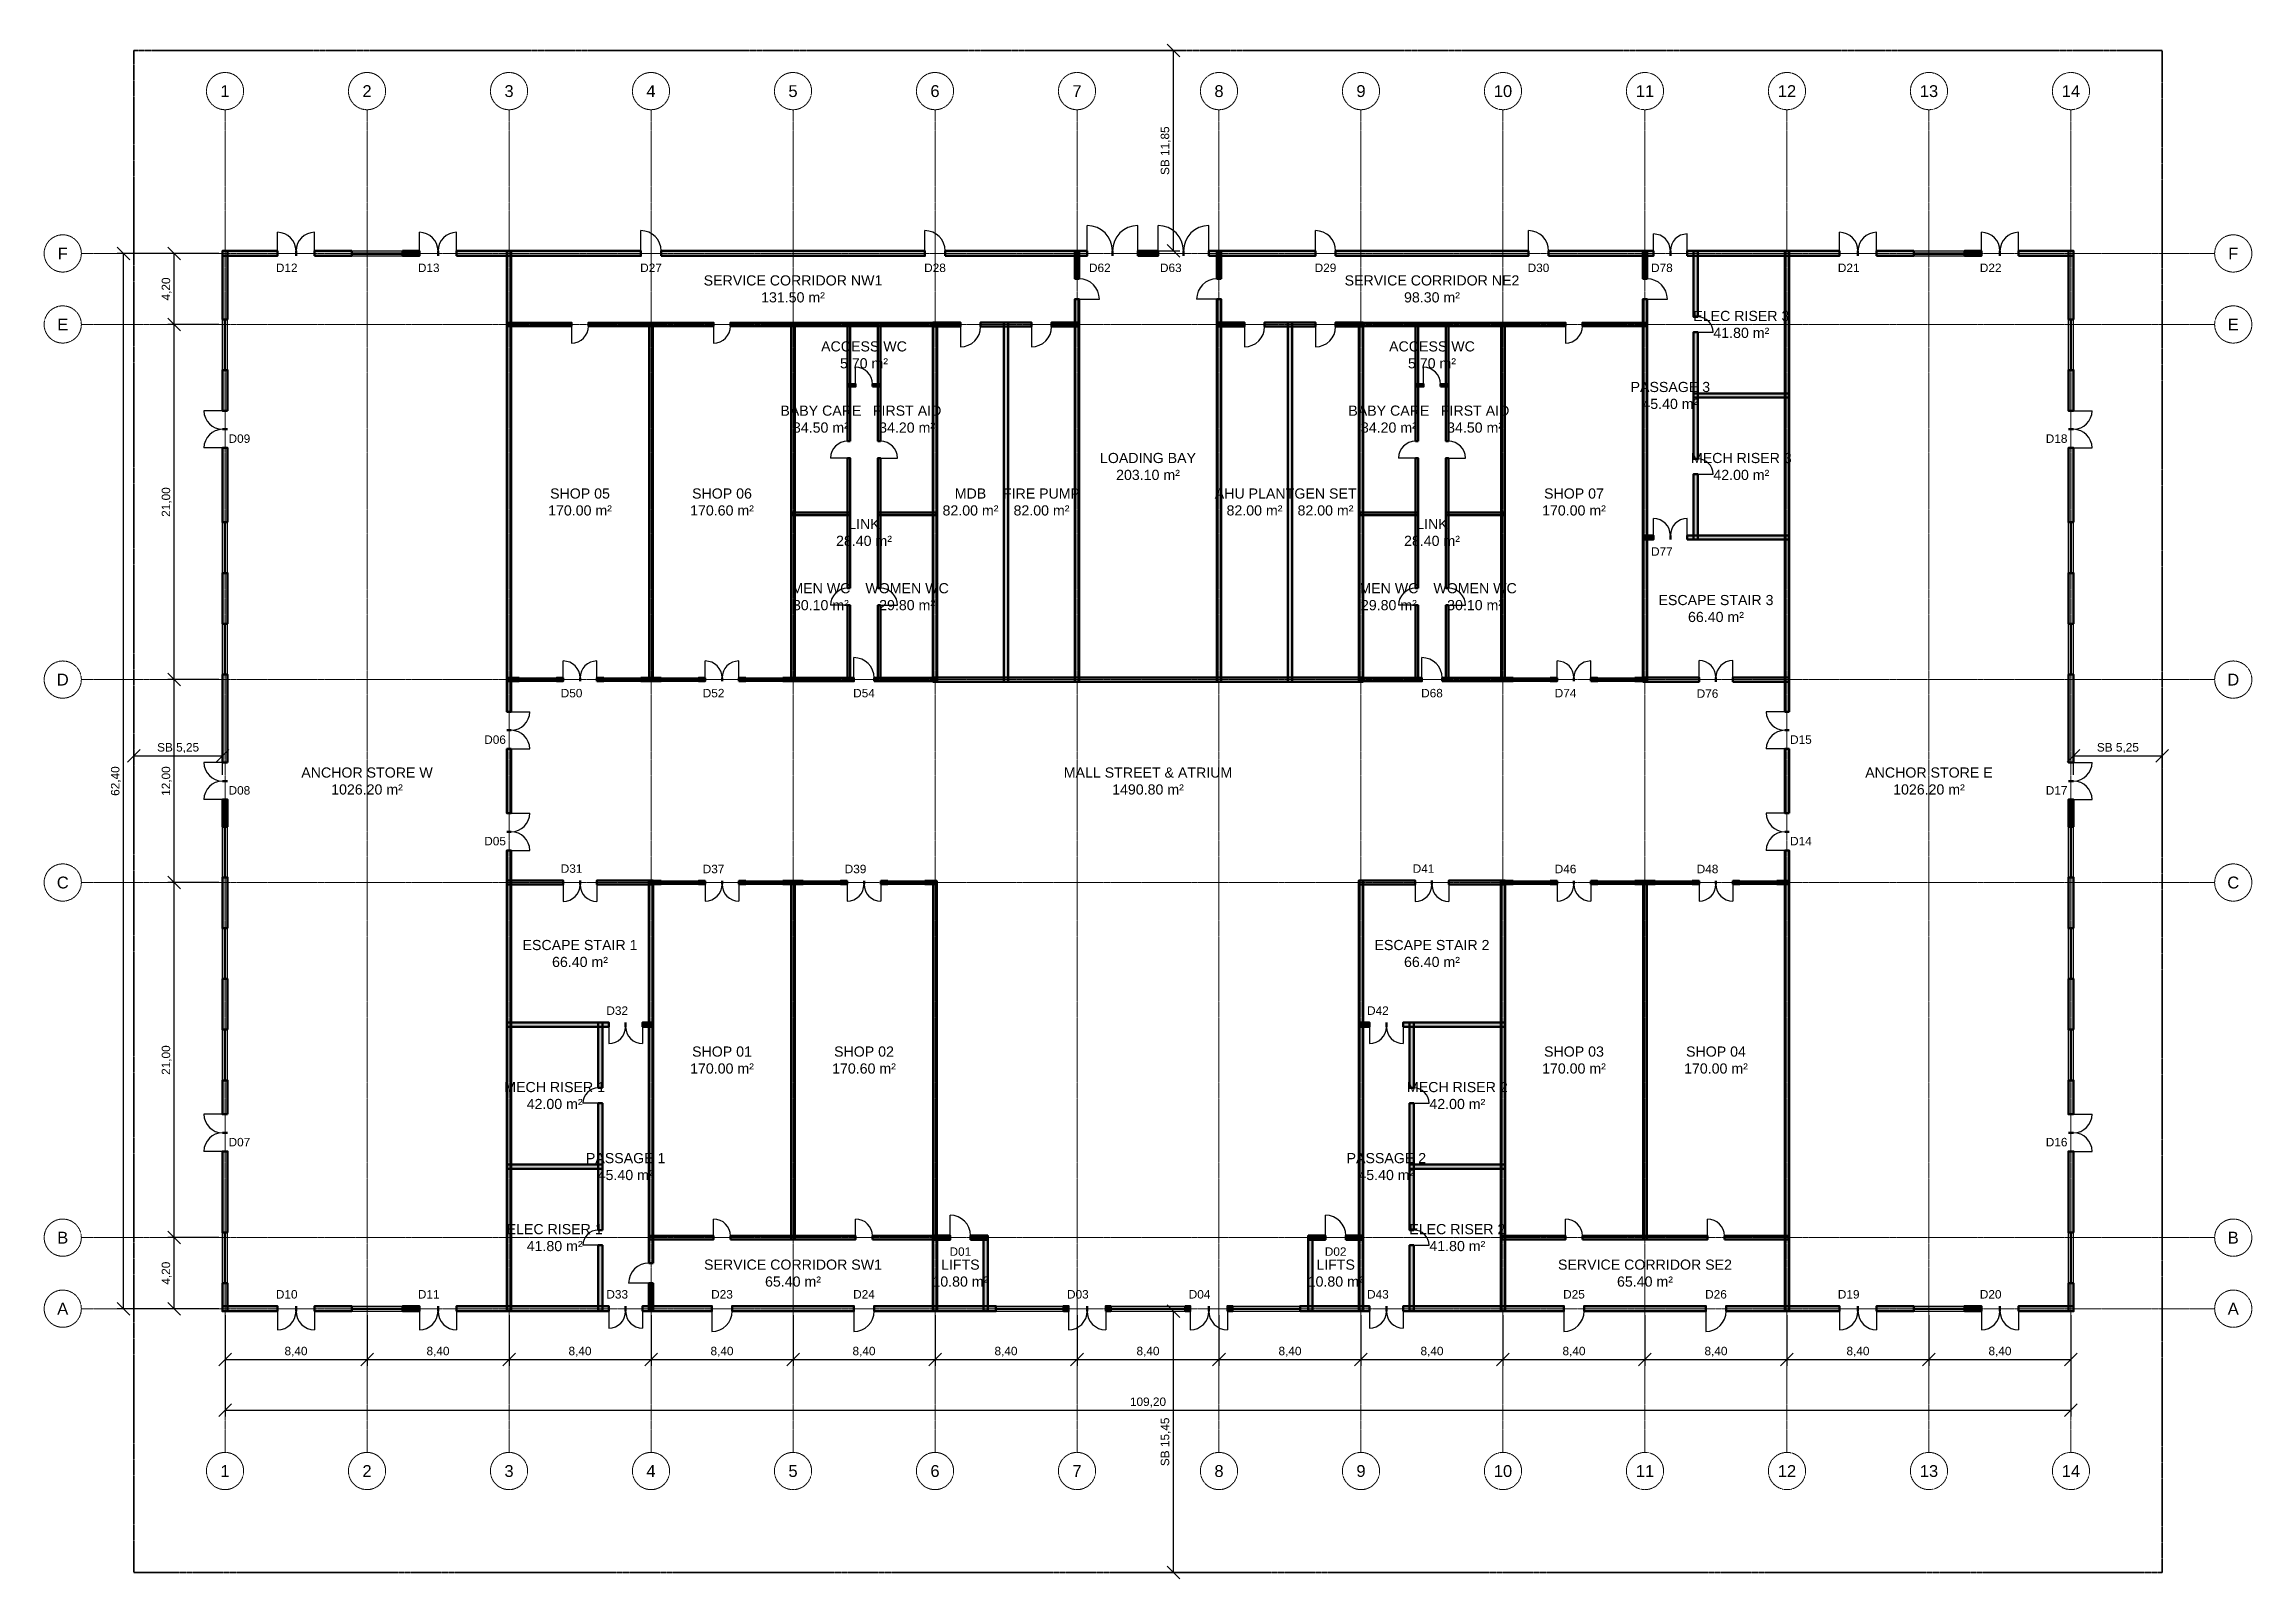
# Model space of a CAD drawing. Header units: millimetres. Extents: x -5300 to 125300, y -375 to 90375.
import ezdxf
from ezdxf.enums import TextEntityAlignment as Align

# ---------------------------------------------------------------- set-up
doc = ezdxf.new("R2010")
doc.units = ezdxf.units.MM
doc.linetypes.add('CENTER', pattern=[5.08, 3.175, -0.635, 0.635, -0.635])
doc.linetypes.add('PHANTOM', pattern=[6.35, 3.175, -0.635, 0.635, -0.635, 0.635, -0.635])
for name, color, linetype, lineweight in [('AMBIENTE', 2, 'Continuous', 18), ('COTA', 1, 'Continuous', 18), ('EIXO', 1, 'CENTER', 13), ('ESQUADRIA-TAG', 2, 'Continuous', 18), ('HACHURA', 8, 'Continuous', 9), ('JANELA', 5, 'Continuous', 25), ('LIMITE-LOTE', 1, 'PHANTOM', 35), ('PAREDE', 7, 'Continuous', 50), ('PORTA', 3, 'Continuous', 25)]:
    doc.layers.add(name, color=color, linetype=linetype, lineweight=lineweight)
doc.styles.add('BR-ARIAL', font='arial.ttf')
doc.dimstyles.new('BR-100-M', dxfattribs={"dimscale": 250, "dimtxt": 2, "dimasz": 1.5, "dimexe": 1.5, "dimexo": 1.5, "dimgap": 0.8, "dimtad": 1, "dimlfac": 0.001, "dimzin": 0, "dimtxsty": 'BR-ARIAL', "dimtsz": 1.5, "dimcen": 2.5, "dimclrd": 256, "dimclre": 256, "dimclrt": 256, "dimazin": 3, "dimtfac": 1, "dimtmove": 0, "dimatfit": 3})

msp = doc.modelspace()

# ---------------------------------------------------------------- texts
at = {"layer": 'AMBIENTE', "char_height": 600, "attachment_point": 5, "style": 'BR-ARIAL'}
for s, insert in [('SERVICE CORRIDOR NW1\\P131.50 m²', (39000, 75900)), ('SERVICE CORRIDOR NE2\\P98.30 m²', (76800, 75900)), ('ELEC RISER 3\\P41.80 m²', (95100, 73800)), ('ACCESS WC\\P5.70 m²', (43200, 72000)), ('ACCESS WC\\P5.70 m²', (76800, 72000)), ('PASSAGE 3\\P45.40 m²', (90900, 69600)), ('BABY CARE\\P34.50 m²', (40650, 68200)), ('FIRST AID\\P34.20 m²', (45750, 68200)), ('BABY CARE\\P34.20 m²', (74250, 68200)), ('FIRST AID\\P34.50 m²', (79350, 68200)), ('LOADING BAY\\P203.10 m²', (60000, 65400)), ('MECH RISER 3\\P42.00 m²', (95100, 65400)), ('SHOP 05\\P170.00 m²', (26400, 63300)), ('SHOP 06\\P170.60 m²', (34800, 63300)), ('MDB\\P82.00 m²', (49500, 63300)), ('FIRE PUMP\\P82.00 m²', (53700, 63300)), ('AHU PLANT\\P82.00 m²', (66300, 63300)), ('GEN SET\\P82.00 m²', (70500, 63300)), ('SHOP 07\\P170.00 m²', (85200, 63300)), ('LINK\\P28.40 m²', (43200, 61500)), ('LINK\\P28.40 m²', (76800, 61500)), ('MEN WC\\P30.10 m²', (40650, 57700)), ('WOMEN WC\\P29.80 m²', (45750, 57700)), ('MEN WC\\P29.80 m²', (74250, 57700)), ('WOMEN WC\\P30.10 m²', (79350, 57700)), ('ESCAPE STAIR 3\\P66.40 m²', (93600, 57000)), ('ANCHOR STORE W\\P1026.20 m²', (13800, 46800)), ('MALL STREET & ATRIUM\\P1490.80 m²', (60000, 46800)), ('ANCHOR STORE E\\P1026.20 m²', (106200, 46800)), ('ESCAPE STAIR 1\\P66.40 m²', (26400, 36600)), ('ESCAPE STAIR 2\\P66.40 m²', (76800, 36600)), ('SHOP 01\\P170.00 m²', (34800, 30300)), ('SHOP 02\\P170.60 m²', (43200, 30300)), ('SHOP 03\\P170.00 m²', (85200, 30300)), ('SHOP 04\\P170.00 m²', (93600, 30300)), ('MECH RISER 1\\P42.00 m²', (24900, 28200)), ('MECH RISER 2\\P42.00 m²', (78300, 28200)), ('PASSAGE 1\\P45.40 m²', (29100, 24000)), ('PASSAGE 2\\P45.40 m²', (74100, 24000)), ('ELEC RISER 1\\P41.80 m²', (24900, 19800)), ('ELEC RISER 2\\P41.80 m²', (78300, 19800)), ('SERVICE CORRIDOR SW1\\P65.40 m²', (39000, 17700)), ('LIFTS\\P10.80 m²', (48900, 17700)), ('LIFTS\\P10.80 m²', (71100, 17700)), ('SERVICE CORRIDOR SE2\\P65.40 m²', (89400, 17700))]:
    msp.add_mtext(s, dxfattribs=dict(at, insert=insert))
at = {"layer": 'EIXO', "style": 'BR-ARIAL'}
for s, p in [('1', (5400, 87600)), ('2', (13800, 87600)), ('3', (22200, 87600)), ('4', (30600, 87600)), ('5', (39000, 87600)), ('6', (47400, 87600)), ('7', (55800, 87600)), ('8', (64200, 87600)), ('9', (72600, 87600)), ('10', (81000, 87600)), ('11', (89400, 87600)), ('12', (97800, 87600)), ('13', (106200, 87600)), ('14', (114600, 87600)), ('F', (-4200, 78000)), ('F', (124200, 78000)), ('E', (-4200, 73800)), ('E', (124200, 73800)), ('D', (-4200, 52800)), ('D', (124200, 52800)), ('C', (-4200, 40800)), ('C', (124200, 40800)), ('B', (-4200, 19800)), ('B', (124200, 19800)), ('A', (-4200, 15600)), ('A', (124200, 15600)), ('1', (5400, 6000)), ('2', (13800, 6000)), ('3', (22200, 6000)), ('4', (30600, 6000)), ('5', (39000, 6000)), ('6', (47400, 6000)), ('7', (55800, 6000)), ('8', (64200, 6000)), ('9', (72600, 6000)), ('10', (81000, 6000)), ('11', (89400, 6000)), ('12', (97800, 6000)), ('13', (106200, 6000)), ('14', (114600, 6000))]:
    msp.add_text(s, height=700, dxfattribs=at).set_placement(p, align=Align.MIDDLE_CENTER)
at = {"layer": 'ESQUADRIA-TAG', "style": 'BR-ARIAL'}
for s, p in [('D12', (9050, 77150)), ('D13', (17450, 77150)), ('D27', (30600, 77150)), ('D28', (47400, 77150)), ('D62', (57150, 77150)), ('D63', (61350, 77150)), ('D29', (70500, 77150)), ('D30', (83100, 77150)), ('D78', (90400, 77150)), ('D21', (101450, 77150)), ('D22', (109850, 77150)), ('D09', (6250, 67050)), ('D18', (113750, 67050)), ('D77', (90400, 60375)), ('D50', (25900, 52000)), ('D52', (34300, 52000)), ('D54', (43200, 52000)), ('D68', (76800, 52000)), ('D74', (84700, 52000)), ('D76', (93100, 51975)), ('D06', (21375, 49250)), ('D15', (98625, 49250)), ('D08', (6250, 46250)), ('D17', (113750, 46250)), ('D05', (21375, 43250)), ('D14', (98625, 43250)), ('D31', (25900, 41625)), ('D37', (34300, 41600)), ('D39', (42700, 41600)), ('D41', (76300, 41625)), ('D46', (84700, 41600)), ('D48', (93100, 41600)), ('D32', (28600, 33225)), ('D42', (73600, 33225)), ('D07', (6250, 25450)), ('D16', (113750, 25450)), ('D01', (48900, 18975)), ('D02', (71100, 18975)), ('D10', (9050, 16450)), ('D11', (17450, 16450)), ('D33', (28600, 16450)), ('D23', (34800, 16450)), ('D24', (43200, 16450)), ('D03', (55850, 16450)), ('D04', (63050, 16450)), ('D43', (73600, 16450)), ('D25', (85200, 16450)), ('D26', (93600, 16450)), ('D19', (101450, 16450)), ('D20', (109850, 16450))]:
    msp.add_text(s, height=500, dxfattribs=at).set_placement(p, align=Align.MIDDLE_CENTER)

# ---------------------------------------------------------------- dimensions: what is measured, and where the dimension line sits
at = {"layer": 'COTA'}
for base, p1, p2 in [((61500, 78150), (60000, 78150), (60000, 90000)), ((61500, 0), (60000, 0), (60000, 15450))]:
    msp.add_linear_dim(base=base, p1=p1, p2=p2, angle=90, text='SB <>', dimstyle='BR-100-M', dxfattribs=at).render()
for base, p1, p2 in [((-600, 15600), (5400, 15600), (5400, 78000)), ((2400, 73800), (5400, 73800), (5400, 78000)), ((2400, 52800), (5400, 52800), (5400, 73800)), ((2400, 40800), (5400, 40800), (5400, 52800)), ((2400, 19800), (5400, 19800), (5400, 40800)), ((2400, 15600), (5400, 15600), (5400, 19800))]:
    msp.add_linear_dim(base=base, p1=p1, p2=p2, angle=90, dimstyle='BR-100-M', dxfattribs=at).render()
for base, p1, p2 in [((0, 48300), (0, 46800), (5250, 46800)), ((114750, 48300), (114750, 46800), (120000, 46800))]:
    msp.add_linear_dim(base=base, p1=p1, p2=p2, text='SB <>', dimstyle='BR-100-M', dxfattribs=at).render()
for base, p1, p2 in [((5400, 12600), (5400, 15600), (13800, 15600)), ((5400, 9600), (5400, 15600), (114600, 15600)), ((13800, 12600), (13800, 15600), (22200, 15600)), ((22200, 12600), (22200, 15600), (30600, 15600)), ((30600, 12600), (30600, 15600), (39000, 15600)), ((39000, 12600), (39000, 15600), (47400, 15600)), ((47400, 12600), (47400, 15600), (55800, 15600)), ((55800, 12600), (55800, 15600), (64200, 15600)), ((64200, 12600), (64200, 15600), (72600, 15600)), ((72600, 12600), (72600, 15600), (81000, 15600)), ((81000, 12600), (81000, 15600), (89400, 15600)), ((89400, 12600), (89400, 15600), (97800, 15600)), ((97800, 12600), (97800, 15600), (106200, 15600)), ((106200, 12600), (106200, 15600), (114600, 15600))]:
    msp.add_linear_dim(base=base, p1=p1, p2=p2, dimstyle='BR-100-M', dxfattribs=at).render()

# ---------------------------------------------------------------- hatches: boundary and pattern name
at = {"layer": 'HACHURA'}
for points in [[(5250, 77850), (8500, 77850), (8500, 78150), (5250, 78150)], [(5550, 74100), (5550, 78150), (5250, 78150), (5250, 74100)], [(10700, 77850), (12900, 77850), (12900, 78150), (10700, 78150)], [(15900, 77850), (16900, 77850), (16900, 78150), (15900, 78150)], [(19100, 77850), (30000, 77850), (30000, 78150), (19100, 78150)], [(22325, 50900), (22325, 78125), (22075, 78125), (22075, 50900)], [(31200, 77850), (46800, 77850), (46800, 78150), (31200, 78150)], [(48000, 77850), (56400, 77850), (56400, 78150), (48000, 78150)], [(55925, 76500), (55925, 78125), (55675, 78125), (55675, 76500)], [(59400, 77850), (60600, 77850), (60600, 78150), (59400, 78150)], [(63600, 77850), (69900, 77850), (69900, 78150), (63600, 78150)], [(64325, 76500), (64325, 78125), (64075, 78125), (64075, 76500)], [(71100, 77850), (82500, 77850), (82500, 78150), (71100, 78150)], [(83700, 77850), (89900, 77850), (89900, 78150), (83700, 78150)], [(89525, 76500), (89525, 78125), (89275, 78125), (89275, 76500)], [(91900, 77850), (100900, 77850), (100900, 78150), (91900, 78150)], [(92525, 74250), (92525, 78125), (92275, 78125), (92275, 74250)], [(97925, 50900), (97925, 78125), (97675, 78125), (97675, 50900)], [(103100, 77850), (105300, 77850), (105300, 78150), (103100, 78150)], [(108300, 77850), (109300, 77850), (109300, 78150), (108300, 78150)], [(111500, 77850), (114750, 77850), (114750, 78150), (111500, 78150)], [(114750, 74100), (114750, 78150), (114450, 78150), (114450, 74100)], [(55925, 52675), (55925, 75300), (55675, 75300), (55675, 52675)], [(64325, 52675), (64325, 75300), (64075, 75300), (64075, 52675)], [(89525, 52675), (89525, 75300), (89275, 75300), (89275, 52675)], [(22100, 73700), (25900, 73700), (25900, 73900), (22100, 73900)], [(26900, 73700), (34300, 73700), (34300, 73900), (26900, 73900)], [(30700, 52700), (30700, 73900), (30500, 73900), (30500, 52700)], [(35300, 73700), (47500, 73700), (47500, 73900), (35300, 73900)], [(39100, 52700), (39100, 73900), (38900, 73900), (38900, 52700)], [(42375, 66900), (42375, 73875), (42225, 73875), (42225, 66900)], [(44175, 66900), (44175, 73875), (44025, 73875), (44025, 66900)], [(47275, 73675), (48900, 73675), (48900, 73925), (47275, 73925)], [(47525, 52675), (47525, 73925), (47275, 73925), (47275, 52675)], [(50100, 73675), (53100, 73675), (53100, 73925), (50100, 73925)], [(51725, 52675), (51725, 73925), (51475, 73925), (51475, 52675)], [(54300, 73675), (55925, 73675), (55925, 73925), (54300, 73925)], [(64075, 73675), (65700, 73675), (65700, 73925), (64075, 73925)], [(66900, 73675), (69900, 73675), (69900, 73925), (66900, 73925)], [(68525, 52675), (68525, 73925), (68275, 73925), (68275, 52675)], [(71100, 73675), (72725, 73675), (72725, 73925), (71100, 73925)], [(72725, 52675), (72725, 73925), (72475, 73925), (72475, 52675)], [(72500, 73700), (84700, 73700), (84700, 73900), (72500, 73900)], [(75975, 66900), (75975, 73875), (75825, 73875), (75825, 66900)], [(77775, 66900), (77775, 73875), (77625, 73875), (77625, 66900)], [(81100, 52700), (81100, 73900), (80900, 73900), (80900, 52700)], [(85700, 73700), (89500, 73700), (89500, 73900), (85700, 73900)], [(92525, 65850), (92525, 73350), (92275, 73350), (92275, 65850)], [(5550, 68700), (5550, 71100), (5250, 71100), (5250, 68700)], [(114750, 68700), (114750, 71100), (114450, 71100), (114450, 68700)], [(42225, 70125), (42700, 70125), (42700, 70275), (42225, 70275)], [(43700, 70125), (44175, 70125), (44175, 70275), (43700, 70275)], [(75825, 70125), (76300, 70125), (76300, 70275), (75825, 70275)], [(77300, 70125), (77775, 70125), (77775, 70275), (77300, 70275)], [(92275, 69475), (97925, 69475), (97925, 69725), (92275, 69725)], [(5550, 62100), (5550, 66500), (5250, 66500), (5250, 62100)], [(42375, 58200), (42375, 65900), (42225, 65900), (42225, 58200)], [(44175, 58200), (44175, 65900), (44025, 65900), (44025, 58200)], [(75975, 58200), (75975, 65900), (75825, 65900), (75825, 58200)], [(77775, 58200), (77775, 65900), (77625, 65900), (77625, 58200)], [(114750, 62100), (114750, 66500), (114450, 66500), (114450, 62100)], [(92525, 61075), (92525, 64950), (92275, 64950), (92275, 61075)], [(38925, 62525), (42375, 62525), (42375, 62675), (38925, 62675)], [(44025, 62525), (47475, 62525), (47475, 62675), (44025, 62675)], [(72525, 62525), (75975, 62525), (75975, 62675), (72525, 62675)], [(77625, 62525), (81075, 62525), (81075, 62675), (77625, 62675)], [(89275, 61075), (89900, 61075), (89900, 61325), (89275, 61325)], [(91900, 61075), (97925, 61075), (97925, 61325), (91900, 61325)], [(5550, 56100), (5550, 59100), (5250, 59100), (5250, 56100)], [(114750, 56100), (114750, 59100), (114450, 59100), (114450, 56100)], [(42375, 52725), (42375, 57200), (42225, 57200), (42225, 52725)], [(44175, 52725), (44175, 57200), (44025, 57200), (44025, 52725)], [(75975, 52725), (75975, 57200), (75825, 57200), (75825, 52725)], [(77775, 52725), (77775, 57200), (77625, 57200), (77625, 52725)], [(5550, 47900), (5550, 53100), (5250, 53100), (5250, 47900)], [(22100, 52700), (22800, 52700), (22800, 52900), (22100, 52900)], [(25000, 52700), (25400, 52700), (25400, 52900), (25000, 52900)], [(27400, 52700), (27800, 52700), (27800, 52900), (27400, 52900)], [(30000, 52700), (31200, 52700), (31200, 52900), (30000, 52900)], [(33400, 52700), (33800, 52700), (33800, 52900), (33400, 52900)], [(35800, 52700), (36200, 52700), (36200, 52900), (35800, 52900)], [(38400, 52700), (42600, 52700), (42600, 52900), (38400, 52900)], [(43800, 52700), (47500, 52700), (47500, 52900), (43800, 52900)], [(47275, 52675), (72725, 52675), (72725, 52925), (47275, 52925)], [(72500, 52700), (76200, 52700), (76200, 52900), (72500, 52900)], [(77400, 52700), (81600, 52700), (81600, 52900), (77400, 52900)], [(83800, 52700), (84200, 52700), (84200, 52900), (83800, 52900)], [(86200, 52700), (86600, 52700), (86600, 52900), (86200, 52900)], [(88800, 52700), (89500, 52700), (89500, 52900), (88800, 52900)], [(89275, 52675), (92600, 52675), (92600, 52925), (89275, 52925)], [(94600, 52675), (97925, 52675), (97925, 52925), (94600, 52925)], [(114750, 47900), (114750, 53100), (114450, 53100), (114450, 47900)], [(22325, 44900), (22325, 48700), (22075, 48700), (22075, 44900)], [(97925, 44900), (97925, 48700), (97675, 48700), (97675, 44900)], [(5550, 44100), (5550, 45700), (5250, 45700), (5250, 44100)], [(114750, 44100), (114750, 45700), (114450, 45700), (114450, 44100)], [(22325, 15475), (22325, 42700), (22075, 42700), (22075, 15475)], [(97925, 15475), (97925, 42700), (97675, 42700), (97675, 15475)], [(5550, 38100), (5550, 41100), (5250, 41100), (5250, 38100)], [(22075, 40675), (25400, 40675), (25400, 40925), (22075, 40925)], [(27400, 40675), (30725, 40675), (30725, 40925), (27400, 40925)], [(30725, 18300), (30725, 40925), (30475, 40925), (30475, 18300)], [(30500, 40700), (31200, 40700), (31200, 40900), (30500, 40900)], [(33400, 40700), (33800, 40700), (33800, 40900), (33400, 40900)], [(35800, 40700), (36200, 40700), (36200, 40900), (35800, 40900)], [(38400, 40700), (39600, 40700), (39600, 40900), (38400, 40900)], [(39100, 19700), (39100, 40900), (38900, 40900), (38900, 19700)], [(41800, 40700), (42200, 40700), (42200, 40900), (41800, 40900)], [(44200, 40700), (44600, 40700), (44600, 40900), (44200, 40900)], [(46800, 40700), (47500, 40700), (47500, 40900), (46800, 40900)], [(47500, 19700), (47500, 40900), (47300, 40900), (47300, 19700)], [(72475, 40675), (75800, 40675), (75800, 40925), (72475, 40925)], [(72725, 15475), (72725, 40925), (72475, 40925), (72475, 15475)], [(77800, 40675), (81125, 40675), (81125, 40925), (77800, 40925)], [(81125, 15475), (81125, 40925), (80875, 40925), (80875, 15475)], [(80900, 40700), (81600, 40700), (81600, 40900), (80900, 40900)], [(83800, 40700), (84200, 40700), (84200, 40900), (83800, 40900)], [(86200, 40700), (86600, 40700), (86600, 40900), (86200, 40900)], [(88800, 40700), (90000, 40700), (90000, 40900), (88800, 40900)], [(89500, 19700), (89500, 40900), (89300, 40900), (89300, 19700)], [(92200, 40700), (92600, 40700), (92600, 40900), (92200, 40900)], [(94600, 40700), (95000, 40700), (95000, 40900), (94600, 40900)], [(97200, 40700), (97900, 40700), (97900, 40900), (97200, 40900)], [(114750, 38100), (114750, 41100), (114450, 41100), (114450, 38100)], [(5550, 32100), (5550, 35100), (5250, 35100), (5250, 32100)], [(114750, 32100), (114750, 35100), (114450, 35100), (114450, 32100)], [(22075, 32275), (28100, 32275), (28100, 32525), (22075, 32525)], [(27725, 28650), (27725, 32525), (27475, 32525), (27475, 28650)], [(30100, 32275), (30725, 32275), (30725, 32525), (30100, 32525)], [(72475, 32275), (73100, 32275), (73100, 32525), (72475, 32525)], [(75100, 32275), (81125, 32275), (81125, 32525), (75100, 32525)], [(75725, 28650), (75725, 32525), (75475, 32525), (75475, 28650)], [(5550, 27100), (5550, 29100), (5250, 29100), (5250, 27100)], [(114750, 27100), (114750, 29100), (114450, 29100), (114450, 27100)], [(27725, 20250), (27725, 27750), (27475, 27750), (27475, 20250)], [(75725, 20250), (75725, 27750), (75475, 27750), (75475, 20250)], [(5550, 20100), (5550, 24900), (5250, 24900), (5250, 20100)], [(114750, 20100), (114750, 24900), (114450, 24900), (114450, 20100)], [(22075, 23875), (27725, 23875), (27725, 24125), (22075, 24125)], [(75475, 23875), (81125, 23875), (81125, 24125), (75475, 24125)], [(30500, 19700), (34300, 19700), (34300, 19900), (30500, 19900)], [(35300, 19700), (42700, 19700), (42700, 19900), (35300, 19900)], [(43700, 19700), (47500, 19700), (47500, 19900), (43700, 19900)], [(47275, 19675), (48300, 19675), (48300, 19925), (47275, 19925)], [(47525, 15475), (47525, 19925), (47275, 19925), (47275, 15475)], [(49500, 19675), (50525, 19675), (50525, 19925), (49500, 19925)], [(50525, 15475), (50525, 19925), (50275, 19925), (50275, 15475)], [(69475, 19675), (70500, 19675), (70500, 19925), (69475, 19925)], [(69725, 15475), (69725, 19925), (69475, 19925), (69475, 15475)], [(71700, 19675), (72725, 19675), (72725, 19925), (71700, 19925)], [(80900, 19700), (84700, 19700), (84700, 19900), (80900, 19900)], [(85700, 19700), (93100, 19700), (93100, 19900), (85700, 19900)], [(94100, 19700), (97900, 19700), (97900, 19900), (94100, 19900)], [(27725, 15475), (27725, 19350), (27475, 19350), (27475, 15475)], [(75725, 15475), (75725, 19350), (75475, 19350), (75475, 15475)], [(5550, 15450), (5550, 17100), (5250, 17100), (5250, 15450)], [(30725, 15475), (30725, 17100), (30475, 17100), (30475, 15475)], [(114750, 15450), (114750, 17100), (114450, 17100), (114450, 15450)], [(5250, 15450), (8500, 15450), (8500, 15750), (5250, 15750)], [(10700, 15450), (12900, 15450), (12900, 15750), (10700, 15750)], [(15900, 15450), (16900, 15450), (16900, 15750), (15900, 15750)], [(19100, 15450), (28100, 15450), (28100, 15750), (19100, 15750)], [(30100, 15450), (34200, 15450), (34200, 15750), (30100, 15750)], [(35400, 15450), (42600, 15450), (42600, 15750), (35400, 15750)], [(43800, 15450), (51000, 15450), (51000, 15750), (43800, 15750)], [(55000, 15450), (55300, 15450), (55300, 15750), (55000, 15750)], [(57500, 15450), (57800, 15450), (57800, 15750), (57500, 15750)], [(62200, 15450), (62500, 15450), (62500, 15750), (62200, 15750)], [(64700, 15450), (65000, 15450), (65000, 15750), (64700, 15750)], [(69000, 15450), (73100, 15450), (73100, 15750), (69000, 15750)], [(75100, 15450), (84600, 15450), (84600, 15750), (75100, 15750)], [(85800, 15450), (93000, 15450), (93000, 15750), (85800, 15750)], [(94200, 15450), (100900, 15450), (100900, 15750), (94200, 15750)], [(103100, 15450), (105300, 15450), (105300, 15750), (103100, 15750)], [(108300, 15450), (109300, 15450), (109300, 15750), (108300, 15750)], [(111500, 15450), (114750, 15450), (114750, 15750), (111500, 15750)]]:
    msp.add_hatch(color=256, dxfattribs=at).paths.add_polyline_path(points)

# ---------------------------------------------------------------- linework, layer by layer
at = {"layer": 'EIXO'}
for p, q in [((5400, 7100), (5400, 86500)), ((13800, 7100), (13800, 86500)), ((22200, 7100), (22200, 86500)), ((30600, 7100), (30600, 86500)), ((39000, 7100), (39000, 86500)), ((47400, 7100), (47400, 86500)), ((55800, 7100), (55800, 86500)), ((64200, 7100), (64200, 86500)), ((72600, 7100), (72600, 86500)), ((81000, 7100), (81000, 86500)), ((89400, 7100), (89400, 86500)), ((97800, 7100), (97800, 86500)), ((106200, 7100), (106200, 86500)), ((114600, 7100), (114600, 86500)), ((-3100, 78000), (123100, 78000)), ((-3100, 73800), (123100, 73800)), ((-3100, 52800), (123100, 52800)), ((-3100, 40800), (123100, 40800)), ((-3100, 19800), (123100, 19800)), ((-3100, 15600), (123100, 15600))]:
    msp.add_line(p, q, dxfattribs=at)
for centre in [(5400, 87600), (13800, 87600), (22200, 87600), (30600, 87600), (39000, 87600), (47400, 87600), (55800, 87600), (64200, 87600), (72600, 87600), (81000, 87600), (89400, 87600), (97800, 87600), (106200, 87600), (114600, 87600), (-4200, 78000), (124200, 78000), (-4200, 73800), (124200, 73800), (-4200, 52800), (124200, 52800), (-4200, 40800), (124200, 40800), (-4200, 19800), (124200, 19800), (-4200, 15600), (124200, 15600), (5400, 6000), (13800, 6000), (22200, 6000), (30600, 6000), (39000, 6000), (47400, 6000), (55800, 6000), (64200, 6000), (72600, 6000), (81000, 6000), (89400, 6000), (97800, 6000), (106200, 6000), (114600, 6000)]:
    msp.add_circle(centre, 1100, dxfattribs=at)
at = {"layer": 'JANELA'}
for p, q in [((12900, 78150), (15900, 78150)), ((12900, 78037.5), (15900, 78037.5)), ((12900, 77962.5), (15900, 77962.5)), ((12900, 77850), (15900, 77850)), ((105300, 78150), (108300, 78150)), ((105300, 78037.5), (108300, 78037.5)), ((105300, 77962.5), (108300, 77962.5)), ((105300, 77850), (108300, 77850)), ((5250, 71100), (5250, 74100)), ((5362.5, 71100), (5362.5, 74100)), ((5437.5, 71100), (5437.5, 74100)), ((5550, 71100), (5550, 74100)), ((114450, 71100), (114450, 74100)), ((114562.5, 71100), (114562.5, 74100)), ((114637.5, 71100), (114637.5, 74100)), ((114750, 71100), (114750, 74100)), ((5250, 59100), (5250, 62100)), ((5362.5, 59100), (5362.5, 62100)), ((5437.5, 59100), (5437.5, 62100)), ((5550, 59100), (5550, 62100)), ((114450, 59100), (114450, 62100)), ((114562.5, 59100), (114562.5, 62100)), ((114637.5, 59100), (114637.5, 62100)), ((114750, 59100), (114750, 62100)), ((5250, 53100), (5250, 56100)), ((5362.5, 53100), (5362.5, 56100)), ((5437.5, 53100), (5437.5, 56100)), ((5550, 53100), (5550, 56100)), ((114450, 53100), (114450, 56100)), ((114562.5, 53100), (114562.5, 56100)), ((114637.5, 53100), (114637.5, 56100)), ((114750, 53100), (114750, 56100)), ((22800, 52900), (25000, 52900)), ((22800, 52825), (25000, 52825)), ((22800, 52775), (25000, 52775)), ((22800, 52700), (25000, 52700)), ((27800, 52900), (30000, 52900)), ((27800, 52825), (30000, 52825)), ((27800, 52775), (30000, 52775)), ((27800, 52700), (30000, 52700)), ((31200, 52900), (33400, 52900)), ((31200, 52825), (33400, 52825)), ((31200, 52775), (33400, 52775)), ((31200, 52700), (33400, 52700)), ((36200, 52900), (38400, 52900)), ((36200, 52825), (38400, 52825)), ((36200, 52775), (38400, 52775)), ((36200, 52700), (38400, 52700)), ((81600, 52900), (83800, 52900)), ((81600, 52825), (83800, 52825)), ((81600, 52775), (83800, 52775)), ((81600, 52700), (83800, 52700)), ((86600, 52900), (88800, 52900)), ((86600, 52825), (88800, 52825)), ((86600, 52775), (88800, 52775)), ((86600, 52700), (88800, 52700)), ((5250, 41100), (5250, 44100)), ((5362.5, 41100), (5362.5, 44100)), ((5437.5, 41100), (5437.5, 44100)), ((5550, 41100), (5550, 44100)), ((114450, 41100), (114450, 44100)), ((114562.5, 41100), (114562.5, 44100)), ((114637.5, 41100), (114637.5, 44100)), ((114750, 41100), (114750, 44100)), ((31200, 40900), (33400, 40900)), ((31200, 40825), (33400, 40825)), ((31200, 40775), (33400, 40775)), ((31200, 40700), (33400, 40700)), ((36200, 40900), (38400, 40900)), ((36200, 40825), (38400, 40825)), ((36200, 40775), (38400, 40775)), ((36200, 40700), (38400, 40700)), ((39600, 40900), (41800, 40900)), ((39600, 40825), (41800, 40825)), ((39600, 40775), (41800, 40775)), ((39600, 40700), (41800, 40700)), ((44600, 40900), (46800, 40900)), ((44600, 40825), (46800, 40825)), ((44600, 40775), (46800, 40775)), ((44600, 40700), (46800, 40700)), ((81600, 40900), (83800, 40900)), ((81600, 40825), (83800, 40825)), ((81600, 40775), (83800, 40775)), ((81600, 40700), (83800, 40700)), ((86600, 40900), (88800, 40900)), ((86600, 40825), (88800, 40825)), ((86600, 40775), (88800, 40775)), ((86600, 40700), (88800, 40700)), ((90000, 40900), (92200, 40900)), ((90000, 40825), (92200, 40825)), ((90000, 40775), (92200, 40775)), ((90000, 40700), (92200, 40700)), ((95000, 40900), (97200, 40900)), ((95000, 40825), (97200, 40825)), ((95000, 40775), (97200, 40775)), ((95000, 40700), (97200, 40700)), ((5250, 35100), (5250, 38100)), ((5362.5, 35100), (5362.5, 38100)), ((5437.5, 35100), (5437.5, 38100)), ((5550, 35100), (5550, 38100)), ((114450, 35100), (114450, 38100)), ((114562.5, 35100), (114562.5, 38100)), ((114637.5, 35100), (114637.5, 38100)), ((114750, 35100), (114750, 38100)), ((5250, 29100), (5250, 32100)), ((5362.5, 29100), (5362.5, 32100)), ((5437.5, 29100), (5437.5, 32100)), ((5550, 29100), (5550, 32100)), ((114450, 29100), (114450, 32100)), ((114562.5, 29100), (114562.5, 32100)), ((114637.5, 29100), (114637.5, 32100)), ((114750, 29100), (114750, 32100)), ((5250, 17100), (5250, 20100)), ((5362.5, 17100), (5362.5, 20100)), ((5437.5, 17100), (5437.5, 20100)), ((5550, 17100), (5550, 20100)), ((114450, 17100), (114450, 20100)), ((114562.5, 17100), (114562.5, 20100)), ((114637.5, 17100), (114637.5, 20100)), ((114750, 17100), (114750, 20100)), ((12900, 15750), (15900, 15750)), ((51000, 15750), (55000, 15750)), ((57800, 15750), (62200, 15750)), ((65000, 15750), (69000, 15750)), ((105300, 15750), (108300, 15750)), ((12900, 15637.5), (15900, 15637.5)), ((12900, 15562.5), (15900, 15562.5)), ((12900, 15450), (15900, 15450)), ((51000, 15637.5), (55000, 15637.5)), ((51000, 15562.5), (55000, 15562.5)), ((51000, 15450), (55000, 15450)), ((57800, 15637.5), (62200, 15637.5)), ((57800, 15562.5), (62200, 15562.5)), ((57800, 15450), (62200, 15450)), ((65000, 15637.5), (69000, 15637.5)), ((65000, 15562.5), (69000, 15562.5)), ((65000, 15450), (69000, 15450)), ((105300, 15637.5), (108300, 15637.5)), ((105300, 15562.5), (108300, 15562.5)), ((105300, 15450), (108300, 15450))]:
    msp.add_line(p, q, dxfattribs=at)
at = {"layer": 'LIMITE-LOTE'}
msp.add_lwpolyline([(0, 0), (120000, 0), (120000, 90000), (0, 90000)], close=True, dxfattribs=at)
at = {"layer": 'PAREDE'}
for p, q in [((8500, 77850), (8500, 78150)), ((9600, 77850), (9600, 78150)), ((9600, 77850), (9600, 78150)), ((10700, 77850), (10700, 78150)), ((12900, 77850), (12900, 78150)), ((15900, 77850), (15900, 78150)), ((16900, 77850), (16900, 78150)), ((18000, 77850), (18000, 78150)), ((18000, 77850), (18000, 78150)), ((19100, 77850), (19100, 78150)), ((30000, 77850), (30000, 78150)), ((31200, 77850), (31200, 78150)), ((46800, 77850), (46800, 78150)), ((48000, 77850), (48000, 78150)), ((56400, 77850), (56400, 78150)), ((57900, 77850), (57900, 78150)), ((57900, 77850), (57900, 78150)), ((59400, 77850), (59400, 78150)), ((60600, 77850), (60600, 78150)), ((62100, 77850), (62100, 78150)), ((62100, 77850), (62100, 78150)), ((63600, 77850), (63600, 78150)), ((69900, 77850), (69900, 78150)), ((71100, 77850), (71100, 78150)), ((82500, 77850), (82500, 78150)), ((83700, 77850), (83700, 78150)), ((89900, 77850), (89900, 78150)), ((90900, 77850), (90900, 78150)), ((90900, 77850), (90900, 78150)), ((91900, 77850), (91900, 78150)), ((100900, 77850), (100900, 78150)), ((102000, 77850), (102000, 78150)), ((102000, 77850), (102000, 78150)), ((103100, 77850), (103100, 78150)), ((105300, 77850), (105300, 78150)), ((108300, 77850), (108300, 78150)), ((109300, 77850), (109300, 78150)), ((110400, 77850), (110400, 78150)), ((110400, 77850), (110400, 78150)), ((111500, 77850), (111500, 78150)), ((55925, 76500), (55675, 76500)), ((64325, 76500), (64075, 76500)), ((89525, 76500), (89275, 76500)), ((55925, 75300), (55675, 75300)), ((64325, 75300), (64075, 75300)), ((89525, 75300), (89275, 75300)), ((5550, 74100), (5250, 74100)), ((25900, 73700), (25900, 73900)), ((26900, 73700), (26900, 73900)), ((34300, 73700), (34300, 73900)), ((35300, 73700), (35300, 73900)), ((48900, 73675), (48900, 73925)), ((50100, 73675), (50100, 73925)), ((53100, 73675), (53100, 73925)), ((54300, 73675), (54300, 73925)), ((65700, 73675), (65700, 73925)), ((66900, 73675), (66900, 73925)), ((69900, 73675), (69900, 73925)), ((71100, 73675), (71100, 73925)), ((84700, 73700), (84700, 73900)), ((85700, 73700), (85700, 73900)), ((92525, 74250), (92275, 74250)), ((92525, 73350), (92275, 73350)), ((114750, 74100), (114450, 74100)), ((5550, 71100), (5250, 71100)), ((114750, 71100), (114450, 71100)), ((42700, 70125), (42700, 70275)), ((43700, 70125), (43700, 70275)), ((76300, 70125), (76300, 70275)), ((77300, 70125), (77300, 70275)), ((5550, 68700), (5250, 68700)), ((114750, 68700), (114450, 68700)), ((5550, 67600), (5250, 67600)), ((5550, 67600), (5250, 67600)), ((42375, 66900), (42225, 66900)), ((44175, 66900), (44025, 66900)), ((75975, 66900), (75825, 66900)), ((77775, 66900), (77625, 66900)), ((114750, 67600), (114450, 67600)), ((114750, 67600), (114450, 67600)), ((5550, 66500), (5250, 66500)), ((42375, 65900), (42225, 65900)), ((44175, 65900), (44025, 65900)), ((75975, 65900), (75825, 65900)), ((77775, 65900), (77625, 65900)), ((92525, 65850), (92275, 65850)), ((114750, 66500), (114450, 66500)), ((92525, 64950), (92275, 64950)), ((5550, 62100), (5250, 62100)), ((114750, 62100), (114450, 62100)), ((89900, 61075), (89900, 61325)), ((90900, 61075), (90900, 61325)), ((90900, 61075), (90900, 61325)), ((91900, 61075), (91900, 61325)), ((5550, 59100), (5250, 59100)), ((114750, 59100), (114450, 59100)), ((42375, 58200), (42225, 58200)), ((44175, 58200), (44025, 58200)), ((75975, 58200), (75825, 58200)), ((77775, 58200), (77625, 58200)), ((42375, 57200), (42225, 57200)), ((44175, 57200), (44025, 57200)), ((75975, 57200), (75825, 57200)), ((77775, 57200), (77625, 57200)), ((5550, 56100), (5250, 56100)), ((114750, 56100), (114450, 56100)), ((5550, 53100), (5250, 53100)), ((22800, 52700), (22800, 52900)), ((25000, 52700), (25000, 52900)), ((25400, 52700), (25400, 52900)), ((26400, 52700), (26400, 52900)), ((26400, 52700), (26400, 52900)), ((27400, 52700), (27400, 52900)), ((27800, 52700), (27800, 52900)), ((30000, 52700), (30000, 52900)), ((31200, 52700), (31200, 52900)), ((33400, 52700), (33400, 52900)), ((33800, 52700), (33800, 52900)), ((34800, 52700), (34800, 52900)), ((34800, 52700), (34800, 52900)), ((35800, 52700), (35800, 52900)), ((36200, 52700), (36200, 52900)), ((38400, 52700), (38400, 52900)), ((42600, 52700), (42600, 52900)), ((43800, 52700), (43800, 52900)), ((76200, 52700), (76200, 52900)), ((77400, 52700), (77400, 52900)), ((81600, 52700), (81600, 52900)), ((83800, 52700), (83800, 52900)), ((84200, 52700), (84200, 52900)), ((85200, 52700), (85200, 52900)), ((85200, 52700), (85200, 52900)), ((86200, 52700), (86200, 52900)), ((86600, 52700), (86600, 52900)), ((88800, 52700), (88800, 52900)), ((92600, 52675), (92600, 52925)), ((93600, 52675), (93600, 52925)), ((93600, 52675), (93600, 52925)), ((94600, 52675), (94600, 52925)), ((114750, 53100), (114450, 53100)), ((22325, 50900), (22075, 50900)), ((22325, 49800), (22075, 49800)), ((22325, 49800), (22075, 49800)), ((97925, 50900), (97675, 50900)), ((97925, 49800), (97675, 49800)), ((97925, 49800), (97675, 49800)), ((22325, 48700), (22075, 48700)), ((97925, 48700), (97675, 48700)), ((5550, 47900), (5250, 47900)), ((114750, 47900), (114450, 47900)), ((5550, 46800), (5250, 46800)), ((5550, 46800), (5250, 46800)), ((114750, 46800), (114450, 46800)), ((114750, 46800), (114450, 46800)), ((5550, 45700), (5250, 45700)), ((22325, 44900), (22075, 44900)), ((97925, 44900), (97675, 44900)), ((114750, 45700), (114450, 45700)), ((5550, 44100), (5250, 44100)), ((22325, 43800), (22075, 43800)), ((22325, 43800), (22075, 43800)), ((97925, 43800), (97675, 43800)), ((97925, 43800), (97675, 43800)), ((114750, 44100), (114450, 44100)), ((22325, 42700), (22075, 42700)), ((97925, 42700), (97675, 42700)), ((5550, 41100), (5250, 41100)), ((25400, 40675), (25400, 40925)), ((26400, 40675), (26400, 40925)), ((26400, 40675), (26400, 40925)), ((27400, 40675), (27400, 40925)), ((31200, 40700), (31200, 40900)), ((33400, 40700), (33400, 40900)), ((33800, 40700), (33800, 40900)), ((34800, 40700), (34800, 40900)), ((34800, 40700), (34800, 40900)), ((35800, 40700), (35800, 40900)), ((36200, 40700), (36200, 40900)), ((38400, 40700), (38400, 40900)), ((39600, 40700), (39600, 40900)), ((41800, 40700), (41800, 40900)), ((42200, 40700), (42200, 40900)), ((43200, 40700), (43200, 40900)), ((43200, 40700), (43200, 40900)), ((44200, 40700), (44200, 40900)), ((44600, 40700), (44600, 40900)), ((46800, 40700), (46800, 40900)), ((75800, 40675), (75800, 40925)), ((76800, 40675), (76800, 40925)), ((76800, 40675), (76800, 40925)), ((77800, 40675), (77800, 40925)), ((81600, 40700), (81600, 40900)), ((83800, 40700), (83800, 40900)), ((84200, 40700), (84200, 40900)), ((85200, 40700), (85200, 40900)), ((85200, 40700), (85200, 40900)), ((86200, 40700), (86200, 40900)), ((86600, 40700), (86600, 40900)), ((88800, 40700), (88800, 40900)), ((90000, 40700), (90000, 40900)), ((92200, 40700), (92200, 40900)), ((92600, 40700), (92600, 40900)), ((93600, 40700), (93600, 40900)), ((93600, 40700), (93600, 40900)), ((94600, 40700), (94600, 40900)), ((95000, 40700), (95000, 40900)), ((97200, 40700), (97200, 40900)), ((114750, 41100), (114450, 41100)), ((5550, 38100), (5250, 38100)), ((114750, 38100), (114450, 38100)), ((5550, 35100), (5250, 35100)), ((114750, 35100), (114450, 35100)), ((5550, 32100), (5250, 32100)), ((28100, 32275), (28100, 32525)), ((29100, 32275), (29100, 32525)), ((29100, 32275), (29100, 32525)), ((30100, 32275), (30100, 32525)), ((73100, 32275), (73100, 32525)), ((74100, 32275), (74100, 32525)), ((74100, 32275), (74100, 32525)), ((75100, 32275), (75100, 32525)), ((114750, 32100), (114450, 32100)), ((5550, 29100), (5250, 29100)), ((114750, 29100), (114450, 29100)), ((27725, 28650), (27475, 28650)), ((27725, 27750), (27475, 27750)), ((75725, 28650), (75475, 28650)), ((75725, 27750), (75475, 27750)), ((5550, 27100), (5250, 27100)), ((114750, 27100), (114450, 27100)), ((5550, 26000), (5250, 26000)), ((5550, 26000), (5250, 26000)), ((5550, 24900), (5250, 24900)), ((114750, 26000), (114450, 26000)), ((114750, 26000), (114450, 26000)), ((114750, 24900), (114450, 24900)), ((5550, 20100), (5250, 20100)), ((27725, 20250), (27475, 20250)), ((34300, 19700), (34300, 19900)), ((35300, 19700), (35300, 19900)), ((42700, 19700), (42700, 19900)), ((43700, 19700), (43700, 19900)), ((48300, 19675), (48300, 19925)), ((49500, 19675), (49500, 19925)), ((70500, 19675), (70500, 19925)), ((71700, 19675), (71700, 19925)), ((75725, 20250), (75475, 20250)), ((84700, 19700), (84700, 19900)), ((85700, 19700), (85700, 19900)), ((93100, 19700), (93100, 19900)), ((94100, 19700), (94100, 19900)), ((114750, 20100), (114450, 20100)), ((27725, 19350), (27475, 19350)), ((30725, 18300), (30475, 18300)), ((75725, 19350), (75475, 19350)), ((5550, 17100), (5250, 17100)), ((30725, 17100), (30475, 17100)), ((114750, 17100), (114450, 17100)), ((8500, 15450), (8500, 15750)), ((9600, 15450), (9600, 15750)), ((9600, 15450), (9600, 15750)), ((10700, 15450), (10700, 15750)), ((12900, 15450), (12900, 15750)), ((15900, 15450), (15900, 15750)), ((16900, 15450), (16900, 15750)), ((18000, 15450), (18000, 15750)), ((18000, 15450), (18000, 15750)), ((19100, 15450), (19100, 15750)), ((28100, 15450), (28100, 15750)), ((29100, 15450), (29100, 15750)), ((29100, 15450), (29100, 15750)), ((30100, 15450), (30100, 15750)), ((34200, 15450), (34200, 15750)), ((35400, 15450), (35400, 15750)), ((42600, 15450), (42600, 15750)), ((43800, 15450), (43800, 15750)), ((51000, 15450), (51000, 15750)), ((55000, 15450), (55000, 15750)), ((55300, 15450), (55300, 15750)), ((56400, 15450), (56400, 15750)), ((56400, 15450), (56400, 15750)), ((57500, 15450), (57500, 15750)), ((57800, 15450), (57800, 15750)), ((62200, 15450), (62200, 15750)), ((62500, 15450), (62500, 15750)), ((63600, 15450), (63600, 15750)), ((63600, 15450), (63600, 15750)), ((64700, 15450), (64700, 15750)), ((65000, 15450), (65000, 15750)), ((69000, 15450), (69000, 15750)), ((73100, 15450), (73100, 15750)), ((74100, 15450), (74100, 15750)), ((74100, 15450), (74100, 15750)), ((75100, 15450), (75100, 15750)), ((84600, 15450), (84600, 15750)), ((85800, 15450), (85800, 15750)), ((93000, 15450), (93000, 15750)), ((94200, 15450), (94200, 15750)), ((100900, 15450), (100900, 15750)), ((102000, 15450), (102000, 15750)), ((102000, 15450), (102000, 15750)), ((103100, 15450), (103100, 15750)), ((105300, 15450), (105300, 15750)), ((108300, 15450), (108300, 15750)), ((109300, 15450), (109300, 15750)), ((110400, 15450), (110400, 15750)), ((110400, 15450), (110400, 15750)), ((111500, 15450), (111500, 15750))]:
    msp.add_line(p, q, dxfattribs=at)
for points in [[(5250, 77850), (8500, 77850), (8500, 78150), (5250, 78150)], [(5550, 74100), (5550, 78150), (5250, 78150), (5250, 74100)], [(10700, 77850), (12900, 77850), (12900, 78150), (10700, 78150)], [(15900, 77850), (16900, 77850), (16900, 78150), (15900, 78150)], [(19100, 77850), (30000, 77850), (30000, 78150), (19100, 78150)], [(22325, 50900), (22325, 78125), (22075, 78125), (22075, 50900)], [(31200, 77850), (46800, 77850), (46800, 78150), (31200, 78150)], [(48000, 77850), (56400, 77850), (56400, 78150), (48000, 78150)], [(55925, 76500), (55925, 78125), (55675, 78125), (55675, 76500)], [(59400, 77850), (60600, 77850), (60600, 78150), (59400, 78150)], [(63600, 77850), (69900, 77850), (69900, 78150), (63600, 78150)], [(64325, 76500), (64325, 78125), (64075, 78125), (64075, 76500)], [(71100, 77850), (82500, 77850), (82500, 78150), (71100, 78150)], [(83700, 77850), (89900, 77850), (89900, 78150), (83700, 78150)], [(89525, 76500), (89525, 78125), (89275, 78125), (89275, 76500)], [(91900, 77850), (100900, 77850), (100900, 78150), (91900, 78150)], [(92525, 74250), (92525, 78125), (92275, 78125), (92275, 74250)], [(97925, 50900), (97925, 78125), (97675, 78125), (97675, 50900)], [(103100, 77850), (105300, 77850), (105300, 78150), (103100, 78150)], [(108300, 77850), (109300, 77850), (109300, 78150), (108300, 78150)], [(111500, 77850), (114750, 77850), (114750, 78150), (111500, 78150)], [(114750, 74100), (114750, 78150), (114450, 78150), (114450, 74100)], [(55925, 52675), (55925, 75300), (55675, 75300), (55675, 52675)], [(64325, 52675), (64325, 75300), (64075, 75300), (64075, 52675)], [(89525, 52675), (89525, 75300), (89275, 75300), (89275, 52675)], [(22100, 73700), (25900, 73700), (25900, 73900), (22100, 73900)], [(26900, 73700), (34300, 73700), (34300, 73900), (26900, 73900)], [(30700, 52700), (30700, 73900), (30500, 73900), (30500, 52700)], [(35300, 73700), (47500, 73700), (47500, 73900), (35300, 73900)], [(39100, 52700), (39100, 73900), (38900, 73900), (38900, 52700)], [(42375, 66900), (42375, 73875), (42225, 73875), (42225, 66900)], [(44175, 66900), (44175, 73875), (44025, 73875), (44025, 66900)], [(47275, 73675), (48900, 73675), (48900, 73925), (47275, 73925)], [(47525, 52675), (47525, 73925), (47275, 73925), (47275, 52675)], [(50100, 73675), (53100, 73675), (53100, 73925), (50100, 73925)], [(51725, 52675), (51725, 73925), (51475, 73925), (51475, 52675)], [(54300, 73675), (55925, 73675), (55925, 73925), (54300, 73925)], [(64075, 73675), (65700, 73675), (65700, 73925), (64075, 73925)], [(66900, 73675), (69900, 73675), (69900, 73925), (66900, 73925)], [(68525, 52675), (68525, 73925), (68275, 73925), (68275, 52675)], [(71100, 73675), (72725, 73675), (72725, 73925), (71100, 73925)], [(72725, 52675), (72725, 73925), (72475, 73925), (72475, 52675)], [(72500, 73700), (84700, 73700), (84700, 73900), (72500, 73900)], [(75975, 66900), (75975, 73875), (75825, 73875), (75825, 66900)], [(77775, 66900), (77775, 73875), (77625, 73875), (77625, 66900)], [(81100, 52700), (81100, 73900), (80900, 73900), (80900, 52700)], [(85700, 73700), (89500, 73700), (89500, 73900), (85700, 73900)], [(92525, 65850), (92525, 73350), (92275, 73350), (92275, 65850)], [(5550, 68700), (5550, 71100), (5250, 71100), (5250, 68700)], [(114750, 68700), (114750, 71100), (114450, 71100), (114450, 68700)], [(42225, 70125), (42700, 70125), (42700, 70275), (42225, 70275)], [(43700, 70125), (44175, 70125), (44175, 70275), (43700, 70275)], [(75825, 70125), (76300, 70125), (76300, 70275), (75825, 70275)], [(77300, 70125), (77775, 70125), (77775, 70275), (77300, 70275)], [(92275, 69475), (97925, 69475), (97925, 69725), (92275, 69725)], [(5550, 62100), (5550, 66500), (5250, 66500), (5250, 62100)], [(42375, 58200), (42375, 65900), (42225, 65900), (42225, 58200)], [(44175, 58200), (44175, 65900), (44025, 65900), (44025, 58200)], [(75975, 58200), (75975, 65900), (75825, 65900), (75825, 58200)], [(77775, 58200), (77775, 65900), (77625, 65900), (77625, 58200)], [(114750, 62100), (114750, 66500), (114450, 66500), (114450, 62100)], [(92525, 61075), (92525, 64950), (92275, 64950), (92275, 61075)], [(38925, 62525), (42375, 62525), (42375, 62675), (38925, 62675)], [(44025, 62525), (47475, 62525), (47475, 62675), (44025, 62675)], [(72525, 62525), (75975, 62525), (75975, 62675), (72525, 62675)], [(77625, 62525), (81075, 62525), (81075, 62675), (77625, 62675)], [(89275, 61075), (89900, 61075), (89900, 61325), (89275, 61325)], [(91900, 61075), (97925, 61075), (97925, 61325), (91900, 61325)], [(5550, 56100), (5550, 59100), (5250, 59100), (5250, 56100)], [(114750, 56100), (114750, 59100), (114450, 59100), (114450, 56100)], [(42375, 52725), (42375, 57200), (42225, 57200), (42225, 52725)], [(44175, 52725), (44175, 57200), (44025, 57200), (44025, 52725)], [(75975, 52725), (75975, 57200), (75825, 57200), (75825, 52725)], [(77775, 52725), (77775, 57200), (77625, 57200), (77625, 52725)], [(5550, 47900), (5550, 53100), (5250, 53100), (5250, 47900)], [(22100, 52700), (22800, 52700), (22800, 52900), (22100, 52900)], [(25000, 52700), (25400, 52700), (25400, 52900), (25000, 52900)], [(27400, 52700), (27800, 52700), (27800, 52900), (27400, 52900)], [(30000, 52700), (31200, 52700), (31200, 52900), (30000, 52900)], [(33400, 52700), (33800, 52700), (33800, 52900), (33400, 52900)], [(35800, 52700), (36200, 52700), (36200, 52900), (35800, 52900)], [(38400, 52700), (42600, 52700), (42600, 52900), (38400, 52900)], [(43800, 52700), (47500, 52700), (47500, 52900), (43800, 52900)], [(47275, 52675), (72725, 52675), (72725, 52925), (47275, 52925)], [(72500, 52700), (76200, 52700), (76200, 52900), (72500, 52900)], [(77400, 52700), (81600, 52700), (81600, 52900), (77400, 52900)], [(83800, 52700), (84200, 52700), (84200, 52900), (83800, 52900)], [(86200, 52700), (86600, 52700), (86600, 52900), (86200, 52900)], [(88800, 52700), (89500, 52700), (89500, 52900), (88800, 52900)], [(89275, 52675), (92600, 52675), (92600, 52925), (89275, 52925)], [(94600, 52675), (97925, 52675), (97925, 52925), (94600, 52925)], [(114750, 47900), (114750, 53100), (114450, 53100), (114450, 47900)], [(22325, 44900), (22325, 48700), (22075, 48700), (22075, 44900)], [(97925, 44900), (97925, 48700), (97675, 48700), (97675, 44900)], [(5550, 44100), (5550, 45700), (5250, 45700), (5250, 44100)], [(114750, 44100), (114750, 45700), (114450, 45700), (114450, 44100)], [(22325, 15475), (22325, 42700), (22075, 42700), (22075, 15475)], [(97925, 15475), (97925, 42700), (97675, 42700), (97675, 15475)], [(5550, 38100), (5550, 41100), (5250, 41100), (5250, 38100)], [(22075, 40675), (25400, 40675), (25400, 40925), (22075, 40925)], [(27400, 40675), (30725, 40675), (30725, 40925), (27400, 40925)], [(30725, 18300), (30725, 40925), (30475, 40925), (30475, 18300)], [(30500, 40700), (31200, 40700), (31200, 40900), (30500, 40900)], [(33400, 40700), (33800, 40700), (33800, 40900), (33400, 40900)], [(35800, 40700), (36200, 40700), (36200, 40900), (35800, 40900)], [(38400, 40700), (39600, 40700), (39600, 40900), (38400, 40900)], [(39100, 19700), (39100, 40900), (38900, 40900), (38900, 19700)], [(41800, 40700), (42200, 40700), (42200, 40900), (41800, 40900)], [(44200, 40700), (44600, 40700), (44600, 40900), (44200, 40900)], [(46800, 40700), (47500, 40700), (47500, 40900), (46800, 40900)], [(47500, 19700), (47500, 40900), (47300, 40900), (47300, 19700)], [(72475, 40675), (75800, 40675), (75800, 40925), (72475, 40925)], [(72725, 15475), (72725, 40925), (72475, 40925), (72475, 15475)], [(77800, 40675), (81125, 40675), (81125, 40925), (77800, 40925)], [(81125, 15475), (81125, 40925), (80875, 40925), (80875, 15475)], [(80900, 40700), (81600, 40700), (81600, 40900), (80900, 40900)], [(83800, 40700), (84200, 40700), (84200, 40900), (83800, 40900)], [(86200, 40700), (86600, 40700), (86600, 40900), (86200, 40900)], [(88800, 40700), (90000, 40700), (90000, 40900), (88800, 40900)], [(89500, 19700), (89500, 40900), (89300, 40900), (89300, 19700)], [(92200, 40700), (92600, 40700), (92600, 40900), (92200, 40900)], [(94600, 40700), (95000, 40700), (95000, 40900), (94600, 40900)], [(97200, 40700), (97900, 40700), (97900, 40900), (97200, 40900)], [(114750, 38100), (114750, 41100), (114450, 41100), (114450, 38100)], [(5550, 32100), (5550, 35100), (5250, 35100), (5250, 32100)], [(114750, 32100), (114750, 35100), (114450, 35100), (114450, 32100)], [(22075, 32275), (28100, 32275), (28100, 32525), (22075, 32525)], [(27725, 28650), (27725, 32525), (27475, 32525), (27475, 28650)], [(30100, 32275), (30725, 32275), (30725, 32525), (30100, 32525)], [(72475, 32275), (73100, 32275), (73100, 32525), (72475, 32525)], [(75100, 32275), (81125, 32275), (81125, 32525), (75100, 32525)], [(75725, 28650), (75725, 32525), (75475, 32525), (75475, 28650)], [(5550, 27100), (5550, 29100), (5250, 29100), (5250, 27100)], [(114750, 27100), (114750, 29100), (114450, 29100), (114450, 27100)], [(27725, 20250), (27725, 27750), (27475, 27750), (27475, 20250)], [(75725, 20250), (75725, 27750), (75475, 27750), (75475, 20250)], [(5550, 20100), (5550, 24900), (5250, 24900), (5250, 20100)], [(114750, 20100), (114750, 24900), (114450, 24900), (114450, 20100)], [(22075, 23875), (27725, 23875), (27725, 24125), (22075, 24125)], [(75475, 23875), (81125, 23875), (81125, 24125), (75475, 24125)], [(30500, 19700), (34300, 19700), (34300, 19900), (30500, 19900)], [(35300, 19700), (42700, 19700), (42700, 19900), (35300, 19900)], [(43700, 19700), (47500, 19700), (47500, 19900), (43700, 19900)], [(47275, 19675), (48300, 19675), (48300, 19925), (47275, 19925)], [(47525, 15475), (47525, 19925), (47275, 19925), (47275, 15475)], [(49500, 19675), (50525, 19675), (50525, 19925), (49500, 19925)], [(50525, 15475), (50525, 19925), (50275, 19925), (50275, 15475)], [(69475, 19675), (70500, 19675), (70500, 19925), (69475, 19925)], [(69725, 15475), (69725, 19925), (69475, 19925), (69475, 15475)], [(71700, 19675), (72725, 19675), (72725, 19925), (71700, 19925)], [(80900, 19700), (84700, 19700), (84700, 19900), (80900, 19900)], [(85700, 19700), (93100, 19700), (93100, 19900), (85700, 19900)], [(94100, 19700), (97900, 19700), (97900, 19900), (94100, 19900)], [(27725, 15475), (27725, 19350), (27475, 19350), (27475, 15475)], [(75725, 15475), (75725, 19350), (75475, 19350), (75475, 15475)], [(5550, 15450), (5550, 17100), (5250, 17100), (5250, 15450)], [(30725, 15475), (30725, 17100), (30475, 17100), (30475, 15475)], [(114750, 15450), (114750, 17100), (114450, 17100), (114450, 15450)], [(5250, 15450), (8500, 15450), (8500, 15750), (5250, 15750)], [(10700, 15450), (12900, 15450), (12900, 15750), (10700, 15750)], [(15900, 15450), (16900, 15450), (16900, 15750), (15900, 15750)], [(19100, 15450), (28100, 15450), (28100, 15750), (19100, 15750)], [(30100, 15450), (34200, 15450), (34200, 15750), (30100, 15750)], [(35400, 15450), (42600, 15450), (42600, 15750), (35400, 15750)], [(43800, 15450), (51000, 15450), (51000, 15750), (43800, 15750)], [(55000, 15450), (55300, 15450), (55300, 15750), (55000, 15750)], [(57500, 15450), (57800, 15450), (57800, 15750), (57500, 15750)], [(62200, 15450), (62500, 15450), (62500, 15750), (62200, 15750)], [(64700, 15450), (65000, 15450), (65000, 15750), (64700, 15750)], [(69000, 15450), (73100, 15450), (73100, 15750), (69000, 15750)], [(75100, 15450), (84600, 15450), (84600, 15750), (75100, 15750)], [(85800, 15450), (93000, 15450), (93000, 15750), (85800, 15750)], [(94200, 15450), (100900, 15450), (100900, 15750), (94200, 15750)], [(103100, 15450), (105300, 15450), (105300, 15750), (103100, 15750)], [(108300, 15450), (109300, 15450), (109300, 15750), (108300, 15750)], [(111500, 15450), (114750, 15450), (114750, 15750), (111500, 15750)]]:
    msp.add_lwpolyline(points, close=True, dxfattribs=at)
at = {"layer": 'PORTA'}
for p, q in [((8500, 78150), (8500, 79250)), ((10700, 78150), (10700, 79250)), ((16900, 78150), (16900, 79250)), ((19100, 78150), (19100, 79250)), ((30000, 78150), (30000, 79350)), ((46800, 78150), (46800, 79350)), ((56400, 78150), (56400, 79650)), ((59400, 78150), (59400, 79650)), ((60600, 78150), (60600, 79650)), ((63600, 78150), (63600, 79650)), ((69900, 78150), (69900, 79350)), ((82500, 78150), (82500, 79350)), ((89900, 78150), (89900, 79150)), ((91900, 78150), (91900, 79150)), ((100900, 78150), (100900, 79250)), ((103100, 78150), (103100, 79250)), ((109300, 78150), (109300, 79250)), ((111500, 78150), (111500, 79250)), ((55925, 75300), (57125, 75300)), ((64075, 75300), (62875, 75300)), ((89525, 75300), (90725, 75300)), ((25900, 73700), (25900, 72700)), ((34300, 73700), (34300, 72700)), ((48900, 73675), (48900, 72475)), ((53100, 73675), (53100, 72475)), ((65700, 73675), (65700, 72475)), ((69900, 73675), (69900, 72475)), ((84700, 73700), (84700, 72700)), ((92525, 73350), (93425, 73350)), ((42700, 70275), (42700, 71275)), ((76300, 70275), (76300, 71275)), ((5250, 68700), (4150, 68700)), ((114750, 68700), (115850, 68700)), ((5250, 66500), (4150, 66500)), ((42225, 65900), (41225, 65900)), ((44175, 65900), (45175, 65900)), ((75825, 65900), (74825, 65900)), ((77775, 65900), (78775, 65900)), ((114750, 66500), (115850, 66500)), ((92525, 64950), (93425, 64950)), ((89900, 61325), (89900, 62325)), ((91900, 61325), (91900, 62325)), ((42225, 57200), (41225, 57200)), ((44175, 57200), (45175, 57200)), ((75825, 57200), (74825, 57200)), ((77775, 57200), (78775, 57200)), ((25400, 52900), (25400, 53900)), ((27400, 52900), (27400, 53900)), ((33800, 52900), (33800, 53900)), ((35800, 52900), (35800, 53900)), ((42600, 52900), (42600, 54100)), ((76200, 52900), (76200, 54100)), ((84200, 52900), (84200, 53900)), ((86200, 52900), (86200, 53900)), ((92600, 52925), (92600, 53925)), ((94600, 52925), (94600, 53925)), ((22325, 50900), (23425, 50900)), ((97675, 50900), (96575, 50900)), ((22325, 48700), (23425, 48700)), ((97675, 48700), (96575, 48700)), ((5250, 47900), (4150, 47900)), ((114750, 47900), (115850, 47900)), ((5250, 45700), (4150, 45700)), ((22325, 44900), (23425, 44900)), ((97675, 44900), (96575, 44900)), ((114750, 45700), (115850, 45700)), ((22325, 42700), (23425, 42700)), ((97675, 42700), (96575, 42700)), ((25400, 40675), (25400, 39675)), ((27400, 40675), (27400, 39675)), ((33800, 40700), (33800, 39700)), ((35800, 40700), (35800, 39700)), ((42200, 40700), (42200, 39700)), ((44200, 40700), (44200, 39700)), ((75800, 40675), (75800, 39675)), ((77800, 40675), (77800, 39675)), ((84200, 40700), (84200, 39700)), ((86200, 40700), (86200, 39700)), ((92600, 40700), (92600, 39700)), ((94600, 40700), (94600, 39700)), ((28100, 32275), (28100, 31275)), ((30100, 32275), (30100, 31275)), ((73100, 32275), (73100, 31275)), ((75100, 32275), (75100, 31275)), ((27475, 27750), (26575, 27750)), ((75725, 27750), (76625, 27750)), ((5250, 27100), (4150, 27100)), ((114750, 27100), (115850, 27100)), ((5250, 24900), (4150, 24900)), ((114750, 24900), (115850, 24900)), ((34300, 19900), (34300, 20900)), ((42700, 19900), (42700, 20900)), ((48300, 19925), (48300, 21125)), ((70500, 19925), (70500, 21125)), ((84700, 19900), (84700, 20900)), ((93100, 19900), (93100, 20900)), ((27475, 19350), (26575, 19350)), ((75725, 19350), (76625, 19350)), ((30475, 17100), (29275, 17100)), ((8500, 15450), (8500, 14350)), ((10700, 15450), (10700, 14350)), ((16900, 15450), (16900, 14350)), ((19100, 15450), (19100, 14350)), ((28100, 15450), (28100, 14450)), ((30100, 15450), (30100, 14450)), ((34200, 15450), (34200, 14250)), ((42600, 15450), (42600, 14250)), ((55300, 15450), (55300, 14350)), ((57500, 15450), (57500, 14350)), ((62500, 15450), (62500, 14350)), ((64700, 15450), (64700, 14350)), ((73100, 15450), (73100, 14450)), ((75100, 15450), (75100, 14450)), ((84600, 15450), (84600, 14250)), ((93000, 15450), (93000, 14250)), ((100900, 15450), (100900, 14350)), ((103100, 15450), (103100, 14350)), ((109300, 15450), (109300, 14350)), ((111500, 15450), (111500, 14350))]:
    msp.add_line(p, q, dxfattribs=at)
for centre, radius, start, end in [((8500, 78150), 1100, 0, 90), ((10700, 78150), 1100, 90, 180), ((16900, 78150), 1100, 0, 90), ((19100, 78150), 1100, 90, 180), ((30000, 78150), 1200, 0, 90), ((46800, 78150), 1200, 0, 90), ((56400, 78150), 1500, 0, 90), ((59400, 78150), 1500, 90, 180), ((60600, 78150), 1500, 0, 90), ((63600, 78150), 1500, 90, 180), ((69900, 78150), 1200, 0, 90), ((82500, 78150), 1200, 0, 90), ((89900, 78150), 1000, 0, 90), ((91900, 78150), 1000, 90, 180), ((100900, 78150), 1100, 0, 90), ((103100, 78150), 1100, 90, 180), ((109300, 78150), 1100, 0, 90), ((111500, 78150), 1100, 90, 180), ((55925, 75300), 1200, 0, 90), ((64075, 75300), 1200, 90, 180), ((89525, 75300), 1200, 0, 90), ((25900, 73700), 1000, -90, 0), ((34300, 73700), 1000, -90, 0), ((48900, 73675), 1200, -90, 0), ((53100, 73675), 1200, -90, 0), ((65700, 73675), 1200, -90, 0), ((69900, 73675), 1200, -90, 0), ((84700, 73700), 1000, -90, 0), ((92525, 73350), 900, 0, 90), ((42700, 70275), 1000, 0, 90), ((76300, 70275), 1000, 0, 90), ((5250, 68700), 1100, 180, -90), ((114750, 68700), 1100, -90, 0), ((5250, 66500), 1100, 90, 180), ((42225, 65900), 1000, 90, 180), ((44175, 65900), 1000, 0, 90), ((75825, 65900), 1000, 90, 180), ((77775, 65900), 1000, 0, 90), ((114750, 66500), 1100, 0, 90), ((92525, 64950), 900, 0, 90), ((89900, 61325), 1000, 0, 90), ((91900, 61325), 1000, 90, 180), ((42225, 57200), 1000, 90, 180), ((44175, 57200), 1000, 0, 90), ((75825, 57200), 1000, 90, 180), ((77775, 57200), 1000, 0, 90), ((25400, 52900), 1000, 0, 90), ((27400, 52900), 1000, 90, 180), ((33800, 52900), 1000, 0, 90), ((35800, 52900), 1000, 90, 180), ((42600, 52900), 1200, 0, 90), ((76200, 52900), 1200, 0, 90), ((84200, 52900), 1000, 0, 90), ((86200, 52900), 1000, 90, 180), ((92600, 52925), 1000, 0, 90), ((94600, 52925), 1000, 90, 180), ((22325, 50900), 1100, -90, 0), ((22325, 48700), 1100, 0, 90), ((97675, 50900), 1100, 180, -90), ((97675, 48700), 1100, 90, 180), ((5250, 47900), 1100, 180, -90), ((114750, 47900), 1100, -90, 0), ((5250, 45700), 1100, 90, 180), ((114750, 45700), 1100, 0, 90), ((22325, 44900), 1100, -90, 0), ((97675, 44900), 1100, 180, -90), ((22325, 42700), 1100, 0, 90), ((97675, 42700), 1100, 90, 180), ((25400, 40675), 1000, -90, 0), ((27400, 40675), 1000, 180, -90), ((33800, 40700), 1000, -90, 0), ((35800, 40700), 1000, 180, -90), ((42200, 40700), 1000, -90, 0), ((44200, 40700), 1000, 180, -90), ((75800, 40675), 1000, -90, 0), ((77800, 40675), 1000, 180, -90), ((84200, 40700), 1000, -90, 0), ((86200, 40700), 1000, 180, -90), ((92600, 40700), 1000, -90, 0), ((94600, 40700), 1000, 180, -90), ((28100, 32275), 1000, -90, 0), ((30100, 32275), 1000, 180, -90), ((73100, 32275), 1000, -90, 0), ((75100, 32275), 1000, 180, -90), ((27475, 27750), 900, 90, 180), ((75725, 27750), 900, 0, 90), ((5250, 27100), 1100, 180, -90), ((114750, 27100), 1100, -90, 0), ((5250, 24900), 1100, 90, 180), ((114750, 24900), 1100, 0, 90), ((34300, 19900), 1000, 0, 90), ((42700, 19900), 1000, 0, 90), ((48300, 19925), 1200, 0, 90), ((70500, 19925), 1200, 0, 90), ((84700, 19900), 1000, 0, 90), ((93100, 19900), 1000, 0, 90), ((27475, 19350), 900, 90, 180), ((75725, 19350), 900, 0, 90), ((30475, 17100), 1200, 90, 180), ((8500, 15450), 1100, -90, 0), ((10700, 15450), 1100, 180, -90), ((16900, 15450), 1100, -90, 0), ((19100, 15450), 1100, 180, -90), ((28100, 15450), 1000, -90, 0), ((30100, 15450), 1000, 180, -90), ((34200, 15450), 1200, -90, 0), ((42600, 15450), 1200, -90, 0), ((55300, 15450), 1100, -90, 0), ((57500, 15450), 1100, 180, -90), ((62500, 15450), 1100, -90, 0), ((64700, 15450), 1100, 180, -90), ((73100, 15450), 1000, -90, 0), ((75100, 15450), 1000, 180, -90), ((84600, 15450), 1200, -90, 0), ((93000, 15450), 1200, -90, 0), ((100900, 15450), 1100, -90, 0), ((103100, 15450), 1100, 180, -90), ((109300, 15450), 1100, -90, 0), ((111500, 15450), 1100, 180, -90)]:
    msp.add_arc(centre, radius, start, end, dxfattribs=at)

msp.set_redraw_order([(e.dxf.handle, doc.entitydb.next_handle()) for e in msp.query("TEXT MTEXT ATTDEF DIMENSION ARC_DIMENSION")])  # texts and dimensions are drawn at this point

doc.saveas('drawing.dxf')
